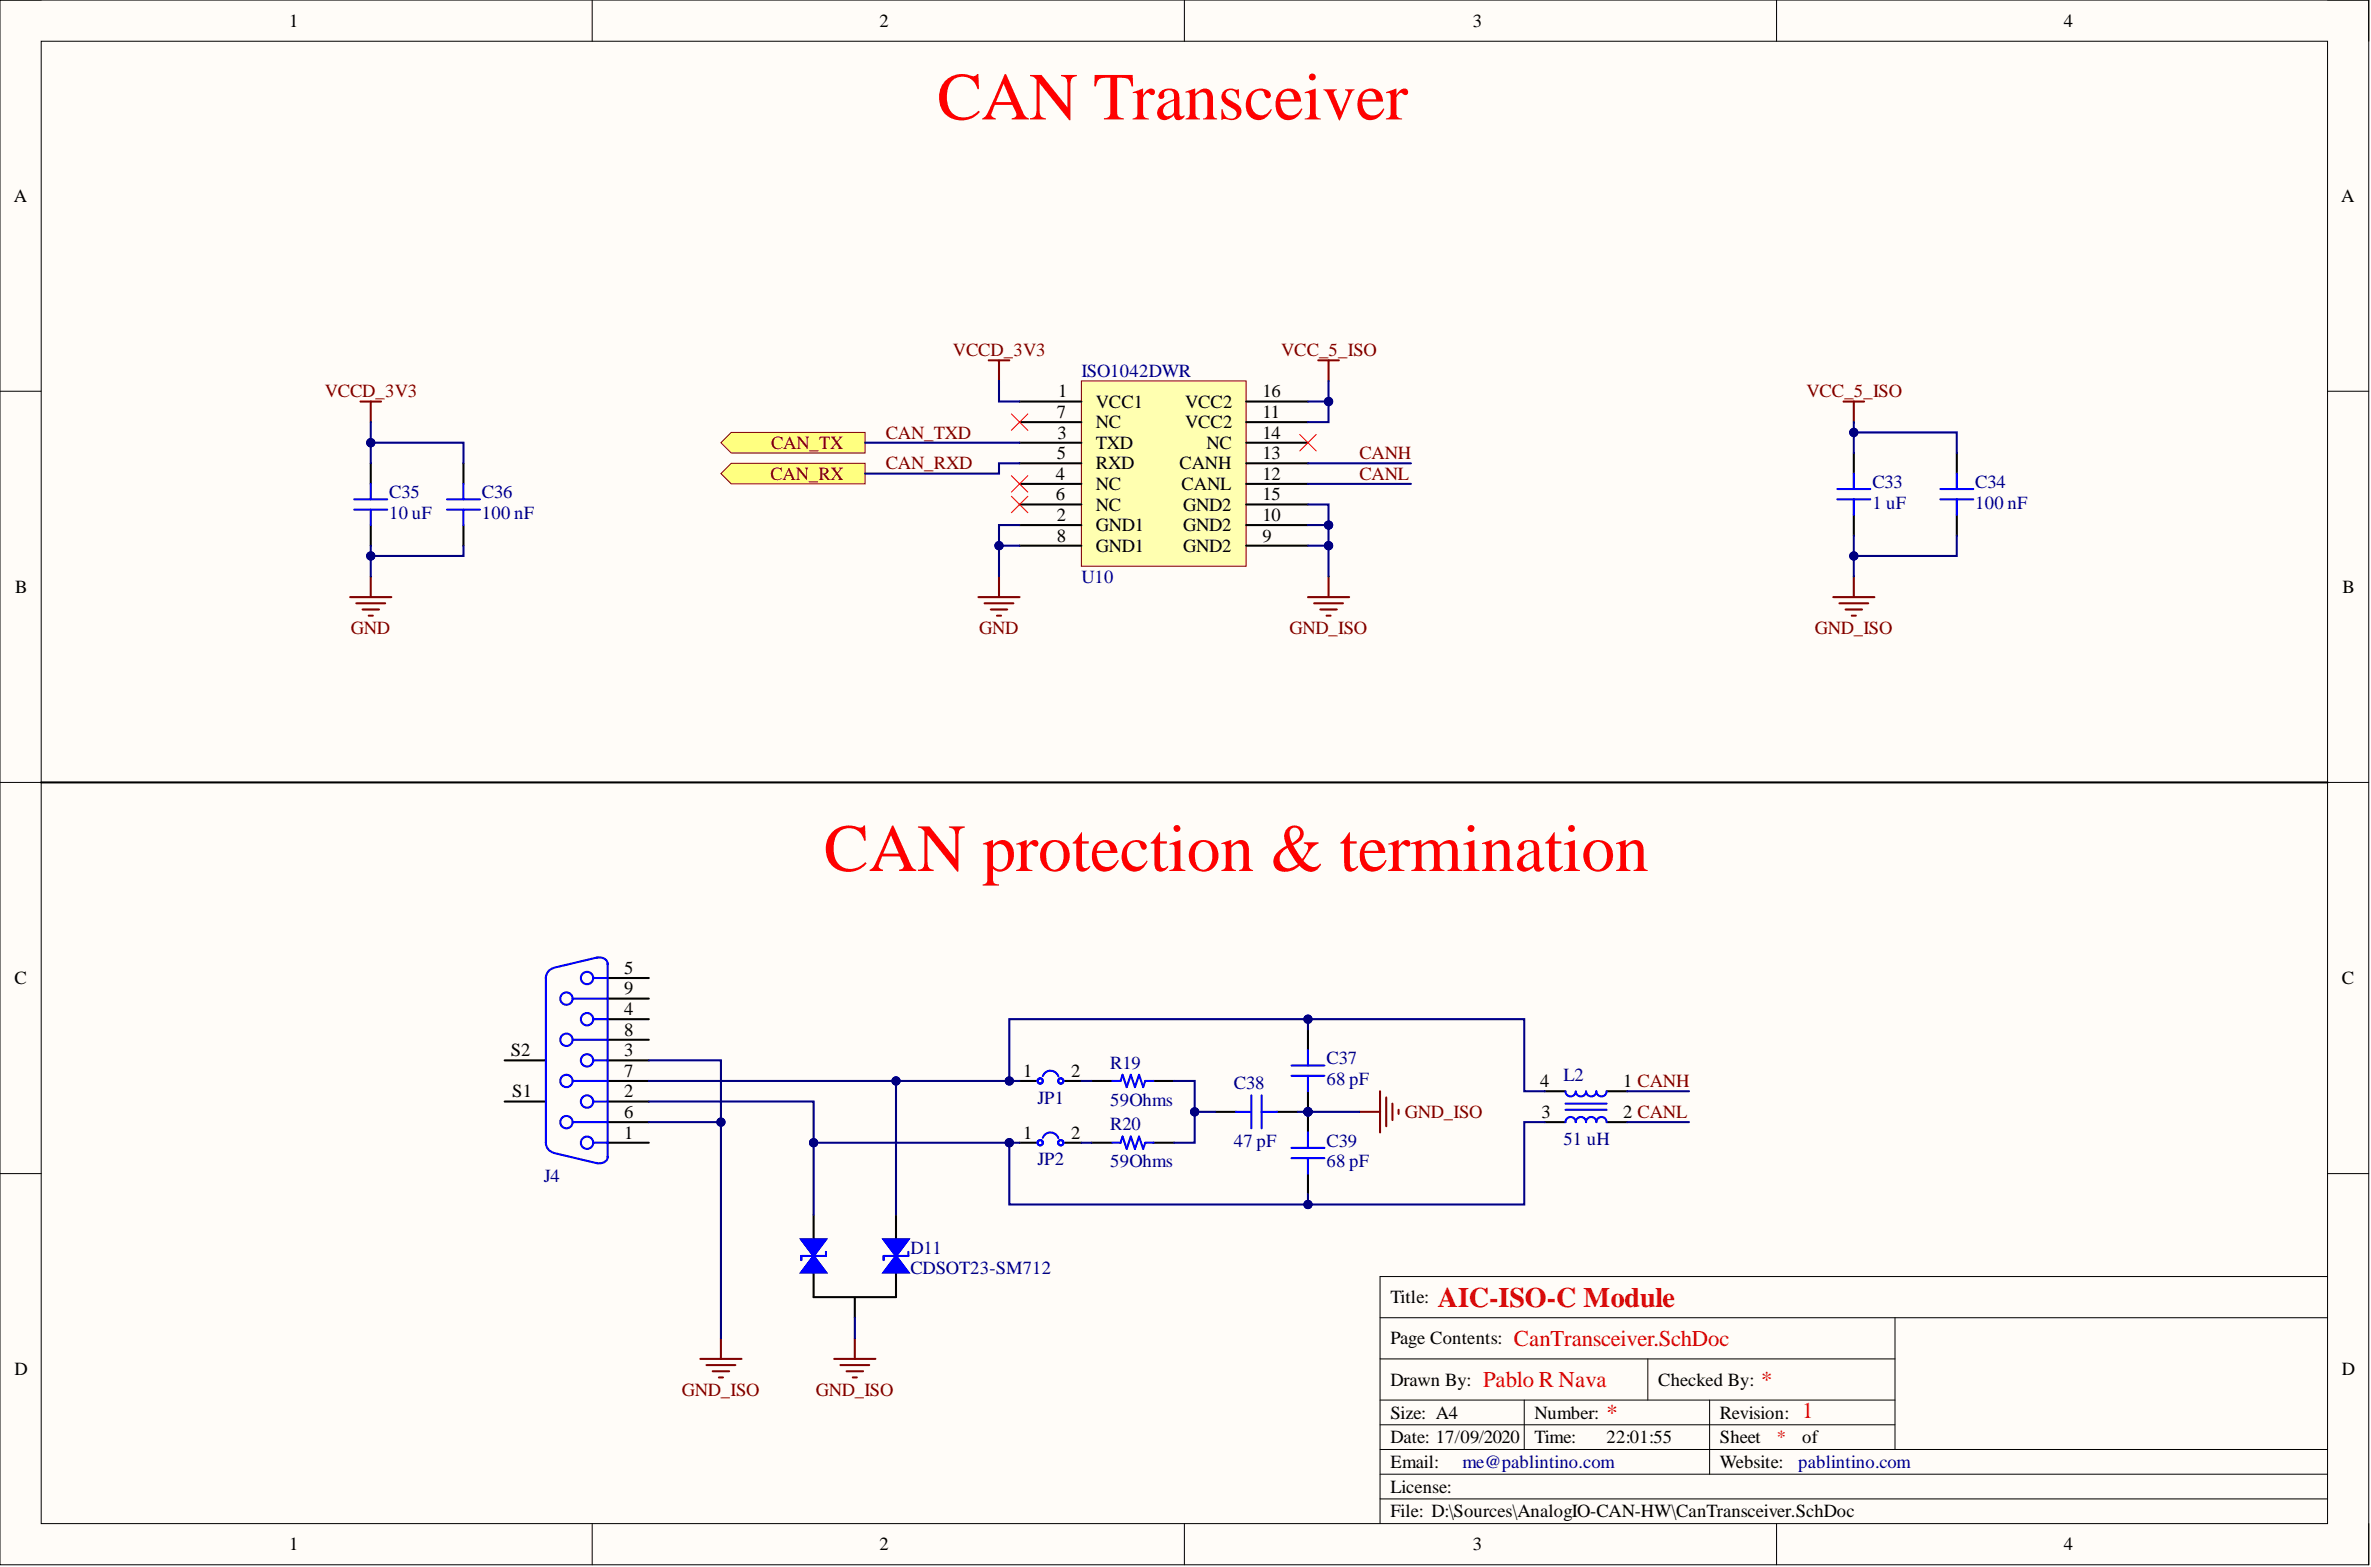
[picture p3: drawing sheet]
<svg xmlns="http://www.w3.org/2000/svg" width="292mm" height="193mm" viewBox="0 0 292 193" stroke-linecap="round" stroke-linejoin="round" font-family="sans-serif">
<defs><g id="words">
<g font-size="8.3" fill="#f00">
<text x="115.5" y="14.7">CAN Transceiver</text>
<text x="101.5" y="107.3">CAN protection &amp; termination</text>
</g>
<text font-size="3.5" fill="#d50000" x="177.1" y="160.9">AIC-ISO-C Module</text>
<g font-size="2.8" fill="#d50000">
<text x="186.5" y="165.7">CanTransceiver.SchDoc</text>
<text x="182.7" y="170.8">Pablo R Nava</text>
<text x="217" y="170.8">*</text>
<text x="197.9" y="174.9">*</text>
<text x="222" y="174.6">1</text>
</g>
<g font-size="2.3">
<text x="35.6" y="3.3">1</text>
<text x="108.4" y="3.3">2</text>
<text x="181.4" y="3.3">3</text>
<text x="254.3" y="3.3">4</text>
<text x="1.7" y="24.9">A</text>
<text x="288.4" y="24.9">A</text>
<text x="130.2" y="51.5">7</text>
<text x="130.3" y="48.9">1</text>
<text x="135" y="50.2">VCC1</text>
<text x="135" y="52.7">NC</text>
<text x="146" y="50.2">VCC2</text>
<text x="146" y="52.7">VCC2</text>
<text x="155.6" y="48.9">16</text>
<text x="155.6" y="51.5">11</text>
<text x="130.1" y="59.1">4</text>
<text x="130.2" y="56.5">5</text>
<text x="130.3" y="54">3</text>
<text x="135" y="55.3">TXD</text>
<text x="135" y="57.8">RXD</text>
<text x="145.3" y="57.8">CANH</text>
<text x="148.6" y="55.3">NC</text>
<text x="155.6" y="54">14</text>
<text x="155.6" y="56.5">13</text>
<text x="155.6" y="59.1">12</text>
<text x="130.1" y="61.6">6</text>
<text x="130.2" y="64.2">2</text>
<text x="135" y="65.4">GND1</text>
<text x="135" y="60.4">NC</text>
<text x="135" y="62.9">NC</text>
<text x="145.6" y="60.4">CANL</text>
<text x="145.7" y="62.9">GND2</text>
<text x="145.7" y="65.4">GND2</text>
<text x="155.6" y="61.6">15</text>
<text x="155.6" y="64.2">10</text>
<text x="130.2" y="66.7">8</text>
<text x="135" y="68">GND1</text>
<text x="145.7" y="68">GND2</text>
<text x="155.6" y="66.7">9</text>
<text x="1.9" y="73">B</text>
<text x="288.6" y="73">B</text>
<text x="76.9" y="119.9">5</text>
<text x="1.8" y="121.2">C</text>
<text x="76.9" y="125">4</text>
<text x="76.9" y="122.5">9</text>
<text x="288.5" y="121.2">C</text>
<text x="62.9" y="130.1">S2</text>
<text x="76.9" y="130.1">3</text>
<text x="76.9" y="127.5">8</text>
<text x="63.1" y="135.1">S1</text>
<text x="76.9" y="135.1">2</text>
<text x="76.9" y="137.7">6</text>
<text x="76.9" y="132.6">7</text>
<text x="126" y="132.6">1</text>
<text x="132" y="132.6">2</text>
<text x="189.7" y="133.9">4</text>
<text x="189.9" y="137.7">3</text>
<text x="200" y="137.7">2 CANL</text>
<text x="200" y="133.9">1 CANH</text>
<text x="76.9" y="140.2">1</text>
<text x="126" y="140.2">1</text>
<text x="132" y="140.2">2</text>
<text x="171.3" y="160.5">Title:</text>
<text x="171.3" y="165.6">Page Contents:</text>
<text x="1.8" y="169.4">D</text>
<text x="171.3" y="170.6">Drawn By:</text>
<text x="204.3" y="170.6">Checked By:</text>
<text x="288.5" y="169.4">D</text>
<text x="171.3" y="174.7">Size: A4</text>
<text x="171.3" y="177.7">Date: 17/09/2020</text>
<text x="189.1" y="174.7">Number:</text>
<text x="189.1" y="177.7">Time:</text>
<text x="197.9" y="177.7">22:01:55</text>
<text x="211.9" y="174.7">Revision:</text>
<text x="211.9" y="177.7">Sheet</text>
<text x="222" y="177.7">of</text>
<text x="171.3" y="183.8">License:</text>
<text x="171.3" y="180.8">Email:</text>
<text x="211.9" y="180.8">Website:</text>
<text x="35.6" y="190.9">1</text>
<text x="108.4" y="190.9">2</text>
<text x="171.3" y="186.9">File: D:\Sources\AnalogIO-CAN-HW\CanTransceiver.SchDoc</text>
<text x="181.4" y="190.9">3</text>
<text x="254.3" y="190.9">4</text>
</g>
<g font-size="2.3" fill="#800000">
<text x="117.4" y="43.9">VCCD_3V3</text>
<text x="157.8" y="43.9">VCC_5_ISO</text>
<text x="40" y="48.9">VCCD_3V3</text>
<text x="222.5" y="48.9">VCC_5_ISO</text>
<text x="94.9" y="59.1">CAN_RX</text>
<text x="95" y="55.3">CAN_TX</text>
<text x="109.1" y="54">CAN_TXD</text>
<text x="109.1" y="57.8">CAN_RXD</text>
<text x="167.5" y="59.1">CANL</text>
<text x="167.5" y="56.5">CANH</text>
<text x="43.2" y="78.1">GND</text>
<text x="120.6" y="78.1">GND</text>
<text x="158.9" y="78.1">GND_ISO</text>
<text x="223.6" y="78.1">GND_ISO</text>
<text x="173.1" y="137.7">GND_ISO</text>
<text x="84" y="171.9">GND_ISO</text>
<text x="100.5" y="171.9">GND_ISO</text>
</g>
<g font-size="2.3" fill="#000080">
<text x="133.2" y="46.4">ISO1042DWR</text>
<text x="48" y="61.4">C35</text>
<text x="48" y="63.9">10 uF</text>
<text x="59.4" y="61.4">C36</text>
<text x="59.4" y="63.9">100 nF</text>
<text x="230.7" y="60.1">C33</text>
<text x="230.7" y="62.6">1 uF</text>
<text x="243.4" y="60.1">C34</text>
<text x="243.4" y="62.6">100 nF</text>
<text x="133.2" y="71.8">U10</text>
<text x="136.8" y="131.6">R19</text>
<text x="163.4" y="131.1">C37</text>
<text x="127.8" y="135.9">JP1</text>
<text x="136.8" y="136.2">59Ohms</text>
<text x="152" y="134.1">C38</text>
<text x="163.4" y="133.6">68 pF</text>
<text x="192.6" y="133.1">L2</text>
<text x="127.8" y="143.5">JP2</text>
<text x="136.8" y="139.2">R20</text>
<text x="136.8" y="143.8">59Ohms</text>
<text x="152" y="141.2">47 pF</text>
<text x="163.4" y="141.2">C39</text>
<text x="163.4" y="143.8">68 pF</text>
<text x="192.6" y="141">51 uH</text>
<text x="67" y="145.5">J4</text>
<text x="112.2" y="154.4">D11</text>
<text x="112.2" y="156.9">CDSOT23-SM712</text>
<text x="180.2" y="180.8">me@pablintino.com</text>
<text x="221.5" y="180.8">pablintino.com</text>
</g>
<text font-size="2.3" fill="#d50000" x="218.9" y="177.7">*</text>
</g></defs>
<path d="M0 0h291.8v192.7h-291.8z" fill-rule="evenodd" fill="#fffcf8"/>
<path d="M0 0h291.8v192.7h-291.8z" fill="none" stroke="#000" stroke-width=".12"/>
<path d="M5.1 5.1h281.6v182.5h-281.6z" fill-rule="evenodd" fill="#fffcf8"/>
<g fill="none" stroke="#000" stroke-width=".12">
<path d="M0 0h5.1M5.1 5.1h281.6v182.5h-281.6zM73 0v5.1M145.9 0v5.1M218.9 0v5.1M286.7 0h5.1v5.1M0 48.2h5.1M286.7 48.2h5.1M0 96.4h5.1M286.7 96.4h5.1M0 144.5h5.1M286.7 144.5h5.1"/>
<path d="M286.7 157.2h-116.7v30.4M170 172.4h63.5M170 178.5h116.7M170 175.5h63.5M170 167.3h63.5M170 162.3h116.7M187.8 172.4v6.1M203 167.3v5.1M210.6 172.4v9.1M233.5 162.3v16.2M73 187.6v5.1M145.9 187.6v5.1"/>
<path d="M170 181.5h116.7M170 184.6h116.7M218.9 187.6v5.1M291.8 187.6v5.1"/>
</g>
<path d="M121.8 44.4h2.5M123.1 44.4v2.5" fill="none" stroke="#800000" stroke-width=".25"/>
<path d="M88.8 58.3l1.3-1.2h16.5v2.5h-16.5z" fill-rule="evenodd" fill="#ffff80"/>
<path d="M88.8 58.3l1.3-1.2h16.5v2.5h-16.5z" fill="none" stroke="#800000" stroke-width=".12"/>
<path d="M88.8 54.5l1.3-1.2h16.5v2.5h-16.5z" fill-rule="evenodd" fill="#ffff80"/>
<path d="M88.8 54.5l1.3-1.2h16.5v2.5h-16.5z" fill="none" stroke="#800000" stroke-width=".12"/>
<g fill="none" stroke="#800000" stroke-width=".25">
<path d="M162.4 44.4h2.5M163.7 44.4v2.5M43.1 73.5h5.1M43.9 74.3h3.6M44.7 75.1h2M45.4 75.8h.5M45.7 71v2.5M86.3 167.3h5.1M87 168.1h3.6M87.8 168.9h2M88.6 169.6h.5M88.8 164.8v2.5"/>
<path d="M102.8 167.3h5M103.5 168.1h3.6M104.3 168.9h2M105.1 169.6h.5M105.3 164.8v2.5"/>
</g>
<path d="M5.1 96.4h281.6M134.5 133.1h2.5M142.1 133.1h2.5M149.7 136.9h2.6M157.3 136.9h2.6M134.5 140.7h2.5M142.1 140.7h2.5" fill="none" stroke="#000" stroke-width=".25"/>
<path d="M137 133.1h1l.3-.7 .5 1.5 .5-1.5 .5 1.5 .5-1.5 .5 1.5 .3-.8h1M152.3 136.9h1.9M154.2 134.9v4M155.4 136.9h1.9M155.4 134.9v4M137 140.7h1l.3-.7 .5 1.5 .5-1.5 .5 1.5 .5-1.5 .5 1.5 .3-.8h1" fill="none" stroke="#00f" stroke-width=".25"/>
<path d="M133.2 46.9h20.3v22.8h-20.3z" fill-rule="evenodd" fill="#ffffb0"/>
<path d="M133.2 46.9h20.3v22.8h-20.3z" fill="none" stroke="#800000" stroke-width=".12"/>
<g fill="none" stroke="#000" stroke-width=".25">
<path d="M45.7 57.1v2.5M57.1 57.1v2.5M125.6 49.4h7.6M125.6 54.5h7.6M125.6 59.6h7.6M125.6 57.1h7.6M125.6 52h7.6M153.5 49.4h7.6M153.5 54.5h7.6M153.5 59.6h7.6M153.5 57.1h7.6M153.5 52h7.6"/>
<path d="M228.4 55.8v2.5M45.7 64.7v2.5M57.1 64.7v2.5M125.6 64.7h7.6M125.6 62.1h7.6M125.6 67.2h7.6M153.5 64.7h7.6M153.5 62.1h7.6M153.5 67.2h7.6M228.4 63.4v2.5M100.2 154.7v5h10.2v-5M110.4 149.6v4.1"/>
</g>
<g fill="none" stroke="#800000" stroke-width=".25">
<path d="M44.4 49.4h2.5M45.7 49.4v2.6M227.1 49.4h2.6M228.4 49.4v2.6M120.5 73.5h5.1M121.3 74.3h3.5M122.1 75.1h2M122.8 75.8h.5M123.1 71v2.5M161.1 73.5h5.1M161.9 74.3h3.6M162.7 75.1h2"/>
<path d="M163.4 75.8h.5M163.7 71v2.5M225.8 73.5h5.1M226.6 74.3h3.6M227.4 75.1h2M228.1 75.8h.5M228.4 71v2.5"/>
</g>
<path d="M45.7 59.6v1.9M57.1 59.6v1.9M228.4 58.3v1.9M43.6 62.8h4.1M43.6 61.5h4.1M45.7 62.8v1.9M55.1 62.8h4M55.1 61.5h4M57.1 62.8v1.9M226.4 61.5h4M226.4 60.2h4M228.4 61.5v1.9" fill="none" stroke="#00f" stroke-width=".25"/>
<path d="M110.4 154.7l1.5 2h-3z" fill="#00f"/>
<path d="M110.4 154.7l1.5 2h-3z" fill="none" stroke="#00f" stroke-width=".25"/>
<path d="M108.9 152.6h3l-1.5 2.1z" fill="#00f"/>
<path d="M108.9 152.6h3l-1.5 2.1z" fill="none" stroke="#00f" stroke-width=".25"/>
<path d="M110.4 154.7l1.5 2h-3z" fill="#00f"/>
<path d="M110.4 154.7l1.5 2h-3z" fill="none" stroke="#00f" stroke-width=".25"/>
<path d="M108.9 152.6h3l-1.5 2.1z" fill="#00f"/>
<path d="M108.9 152.6h3l-1.5 2.1zM111.9 154.2v.5h-3v.5" fill="none" stroke="#00f" stroke-width=".25"/>
<path d="M100.2 149.6v4.1" fill="none" stroke="#000" stroke-width=".25"/>
<path d="M100.2 154.7l1.6 2h-3.1z" fill="#00f"/>
<path d="M100.2 154.7l1.6 2h-3.1z" fill="none" stroke="#00f" stroke-width=".25"/>
<path d="M98.7 152.6h3.1l-1.6 2.1z" fill="#00f"/>
<path d="M98.7 152.6h3.1l-1.6 2.1z" fill="none" stroke="#00f" stroke-width=".25"/>
<path d="M100.2 154.7l1.6 2h-3.1z" fill="#00f"/>
<path d="M100.2 154.7l1.6 2h-3.1z" fill="none" stroke="#00f" stroke-width=".25"/>
<path d="M98.7 152.6h3.1l-1.6 2.1z" fill="#00f"/>
<path d="M98.7 152.6h3.1l-1.6 2.1zM101.8 154.2v.5h-3.1v.5" fill="none" stroke="#00f" stroke-width=".25"/>
<path d="M105.3 159.9v2.4" fill="none" stroke="#000" stroke-width=".25"/>
<path d="M167.5 136.9h2.5M170 134.4v5.1M170.8 135.1v3.6M171.5 135.9v2M172.3 136.7v.5" fill="none" stroke="#800000" stroke-width=".25"/>
<circle cx="161.1" cy="136.9" r=".51" fill="#000080"/>
<circle cx="161.1" cy="136.9" r=".51" fill="none" stroke="#000080" stroke-width=".12"/>
<path d="M161.1 126.8v2.5M161.1 134.4v2.5" fill="none" stroke="#000" stroke-width=".25"/>
<circle cx="161.1" cy="136.9" r=".51" fill="#000080"/>
<circle cx="161.1" cy="136.9" r=".51" fill="none" stroke="#000080" stroke-width=".12"/>
<path d="M159.1 132.5h4.1M159.1 131.2h4.1M161.1 129.3v1.9M161.1 132.5v1.9" fill="none" stroke="#00f" stroke-width=".25"/>
<circle cx="161.1" cy="136.9" r=".51" fill="#000080"/>
<circle cx="161.1" cy="136.9" r=".51" fill="none" stroke="#000080" stroke-width=".12"/>
<path d="M161.1 136.9v2.6" fill="none" stroke="#000" stroke-width=".25"/>
<circle cx="161.1" cy="136.9" r=".51" fill="#000080"/>
<circle cx="161.1" cy="136.9" r=".51" fill="none" stroke="#000080" stroke-width=".12"/>
<g fill="none" stroke="#000" stroke-width=".25">
<path d="M241.1 55.8v2.5M241.1 63.4v2.5M62.2 135.7h5M62.2 130.6h5M74.9 135.7h5M74.9 130.6h5M74.9 125.5h5M74.9 120.4h5M74.9 138.2h5M74.9 133.1h5M74.9 128h5M74.9 123h5"/>
<path d="M125.6 133.1h2M131.2 133.1h2M190.3 138.2h2.6M190.3 134.4h2.6M197.9 138.2h2.6M197.9 134.4h2.6M74.9 140.7h5M125.6 140.7h2M131.2 140.7h2M161.1 144.5v2.6"/>
</g>
<g fill="none" stroke="#00f" stroke-width=".25">
<path d="M241.1 58.3v1.9M239 61.5h4.1M239 60.2h4.1M241.1 61.5v1.9M68.2 119.2a1.27 1.27 0 0 0-1 1.2v20.3a1.27 1.27 0 0 0 1 1.2M73.5 118l.1-.1a.97 .97 0 0 1 1.3 .9M73.6 117.9l-5.3 1.3M74.9 118.7v23.8M70.5 138.2h4.4M70.5 133.1h4.4M70.5 128h4.4M70.5 123h4.4"/>
<path d="M73.1 135.7h1.8M73.1 130.6h1.8M73.1 125.5h1.8M73.1 120.4h1.8M128.5 132.5a1.01 1.01 0 0 1 .9-.7 1.01 1.01 0 0 1 1 .8M161.1 139.5v1.9M192.9 138.2a.63 .63 0 0 1 .6-.6 .63 .63 0 0 1 .6 .6 .63 .63 0 0 1 .7-.6 .63 .63 0 0 1 .6 .6 .63 .63 0 0 1 .6-.6 .63 .63 0 0 1 .7 .6 .63 .63 0 0 1 .6-.6 .63 .63 0 0 1 .6 .6M192.9 134.4a.64 .64 0 0 0 .6 .6 .64 .64 0 0 0 .6-.6M192.9 136.7h5M192.9 135.9h5M196.7 134.4a.63 .63 0 0 1-.7 .6 .63 .63 0 0 1-.6-.6 .63 .63 0 0 1-.6 .6 .63 .63 0 0 1-.7-.6M197.9 134.4a.63 .63 0 0 1-.6 .6 .63 .63 0 0 1-.6-.6"/>
<path d="M68.3 142l5.3 1.3M73.1 140.7h1.8M74.9 142.4a.95 .95 0 0 1-1.4 .8M128.5 140.1a1.01 1.01 0 0 1 .9-.6 1.01 1.01 0 0 1 1 .7M159.1 142.6h4.1M159.1 141.4h4.1M161.1 142.6v1.9"/>
<circle cx="69.8" cy="138.2" r=".76"/>
<circle cx="69.8" cy="128" r=".76"/>
<circle cx="69.8" cy="133.1" r=".76"/>
<circle cx="69.8" cy="123" r=".76"/>
<circle cx="72.3" cy="120.4" r=".76"/>
<circle cx="72.3" cy="125.5" r=".76"/>
<circle cx="72.3" cy="130.6" r=".76"/>
<circle cx="72.3" cy="135.7" r=".76"/>
<circle cx="128.1" cy="133.1" r=".32"/>
<circle cx="130.7" cy="133.1" r=".32"/>
<circle cx="72.3" cy="140.7" r=".76"/>
<circle cx="128.1" cy="140.7" r=".32"/>
<circle cx="130.7" cy="140.7" r=".32"/>
</g>
<path d="M124.6 51l2 2M124.6 58.6l2 2M126.6 51l-2 2M126.6 58.6l-2 2M160.1 53.5l2.1 2M162.2 53.5l-2.1 2M124.6 61.1l2 2M126.6 61.1l-2 2" fill="none" stroke="#f00" stroke-width=".12"/>
<path d="M228.4 52v3.8" fill="none" stroke="#000080" stroke-width=".25"/>
<circle cx="228.4" cy="53.3" r=".51" fill="#000080"/>
<circle cx="228.4" cy="53.3" r=".51" fill="none" stroke="#000080" stroke-width=".12"/>
<path d="M57.1 67.2v1.3h-11.4" fill="none" stroke="#000080" stroke-width=".25"/>
<circle cx="45.7" cy="68.5" r=".51" fill="#000080"/>
<circle cx="45.7" cy="68.5" r=".51" fill="none" stroke="#000080" stroke-width=".12"/>
<path d="M45.7 57.1v-2.6h11.4v2.6" fill="none" stroke="#000080" stroke-width=".25"/>
<circle cx="45.7" cy="54.5" r=".51" fill="#000080"/>
<circle cx="45.7" cy="54.5" r=".51" fill="none" stroke="#000080" stroke-width=".12"/>
<path d="M79.9 138.2h8.9" fill="none" stroke="#000080" stroke-width=".25"/>
<circle cx="88.8" cy="138.2" r=".51" fill="#000080"/>
<circle cx="88.8" cy="138.2" r=".51" fill="none" stroke="#000080" stroke-width=".12"/>
<path d="M79.9 135.7h20.3v13.9" fill="none" stroke="#000080" stroke-width=".25"/>
<circle cx="100.2" cy="140.7" r=".51" fill="#000080"/>
<circle cx="100.2" cy="140.7" r=".51" fill="none" stroke="#000080" stroke-width=".12"/>
<path d="M79.9 133.1h30.5" fill="none" stroke="#000080" stroke-width=".25"/>
<circle cx="110.4" cy="133.1" r=".51" fill="#000080"/>
<circle cx="110.4" cy="133.1" r=".51" fill="none" stroke="#000080" stroke-width=".12"/>
<path d="M79.9 130.6h8.9v34.2" fill="none" stroke="#000080" stroke-width=".25"/>
<circle cx="88.8" cy="138.2" r=".51" fill="#000080"/>
<circle cx="88.8" cy="138.2" r=".51" fill="none" stroke="#000080" stroke-width=".12"/>
<path d="M100.2 140.7h24.1v7.6h36.8v-1.2" fill="none" stroke="#000080" stroke-width=".25"/>
<circle cx="100.2" cy="140.7" r=".51" fill="#000080"/>
<circle cx="100.2" cy="140.7" r=".51" fill="none" stroke="#000080" stroke-width=".12"/>
<circle cx="124.3" cy="140.7" r=".51" fill="#000080"/>
<circle cx="124.3" cy="140.7" r=".51" fill="none" stroke="#000080" stroke-width=".12"/>
<circle cx="161.1" cy="148.3" r=".51" fill="#000080"/>
<circle cx="161.1" cy="148.3" r=".51" fill="none" stroke="#000080" stroke-width=".12"/>
<path d="M106.6 54.5h19M125.6 57.1h-2.5v1.2h-16.5M161.1 126.8v-1.3h-36.8v7.6h-13.9v16.5" fill="none" stroke="#000080" stroke-width=".25"/>
<circle cx="161.1" cy="125.5" r=".51" fill="#000080"/>
<circle cx="161.1" cy="125.5" r=".51" fill="none" stroke="#000080" stroke-width=".12"/>
<circle cx="124.3" cy="133.1" r=".51" fill="#000080"/>
<circle cx="124.3" cy="133.1" r=".51" fill="none" stroke="#000080" stroke-width=".12"/>
<circle cx="110.4" cy="133.1" r=".51" fill="#000080"/>
<circle cx="110.4" cy="133.1" r=".51" fill="none" stroke="#000080" stroke-width=".12"/>
<path d="M123.1 67.2h2.5" fill="none" stroke="#000080" stroke-width=".25"/>
<circle cx="123.1" cy="67.2" r=".51" fill="#000080"/>
<circle cx="123.1" cy="67.2" r=".51" fill="none" stroke="#000080" stroke-width=".12"/>
<path d="M125.6 64.7h-2.5v6.3" fill="none" stroke="#000080" stroke-width=".25"/>
<circle cx="123.1" cy="67.2" r=".51" fill="#000080"/>
<circle cx="123.1" cy="67.2" r=".51" fill="none" stroke="#000080" stroke-width=".12"/>
<path d="M123.1 46.9v2.5h2.5M124.3 140.7h1.3" fill="none" stroke="#000080" stroke-width=".25"/>
<circle cx="124.3" cy="140.7" r=".51" fill="#000080"/>
<circle cx="124.3" cy="140.7" r=".51" fill="none" stroke="#000080" stroke-width=".12"/>
<path d="M124.3 133.1h1.3" fill="none" stroke="#000080" stroke-width=".25"/>
<circle cx="124.3" cy="133.1" r=".51" fill="#000080"/>
<circle cx="124.3" cy="133.1" r=".51" fill="none" stroke="#000080" stroke-width=".12"/>
<path d="M133.2 133.1h1.3M144.6 133.1h2.6v7.6h-2.6M133.2 140.7h1.3" fill="none" stroke="#000080" stroke-width=".25"/>
<circle cx="147.2" cy="136.9" r=".51" fill="#000080"/>
<circle cx="147.2" cy="136.9" r=".51" fill="none" stroke="#000080" stroke-width=".12"/>
<path d="M147.2 136.9h2.5" fill="none" stroke="#000080" stroke-width=".25"/>
<circle cx="147.2" cy="136.9" r=".51" fill="#000080"/>
<circle cx="147.2" cy="136.9" r=".51" fill="none" stroke="#000080" stroke-width=".12"/>
<path d="M159.9 136.9h1.2" fill="none" stroke="#000080" stroke-width=".25"/>
<circle cx="161.1" cy="136.9" r=".51" fill="#000080"/>
<circle cx="161.1" cy="136.9" r=".51" fill="none" stroke="#000080" stroke-width=".12"/>
<path d="M190.3 138.2h-2.5v10.1h-26.7" fill="none" stroke="#000080" stroke-width=".25"/>
<circle cx="161.1" cy="148.3" r=".51" fill="#000080"/>
<circle cx="161.1" cy="148.3" r=".51" fill="none" stroke="#000080" stroke-width=".12"/>
<path d="M161.1 136.9h6.4" fill="none" stroke="#000080" stroke-width=".25"/>
<circle cx="161.1" cy="136.9" r=".51" fill="#000080"/>
<circle cx="161.1" cy="136.9" r=".51" fill="none" stroke="#000080" stroke-width=".12"/>
<path d="M161.1 125.5h26.7v8.9h2.5" fill="none" stroke="#000080" stroke-width=".25"/>
<circle cx="161.1" cy="125.5" r=".51" fill="#000080"/>
<circle cx="161.1" cy="125.5" r=".51" fill="none" stroke="#000080" stroke-width=".12"/>
<path d="M161.1 67.2h2.6" fill="none" stroke="#000080" stroke-width=".25"/>
<circle cx="163.7" cy="67.2" r=".51" fill="#000080"/>
<circle cx="163.7" cy="67.2" r=".51" fill="none" stroke="#000080" stroke-width=".12"/>
<path d="M161.1 64.7h2.6" fill="none" stroke="#000080" stroke-width=".25"/>
<circle cx="163.7" cy="64.7" r=".51" fill="#000080"/>
<circle cx="163.7" cy="64.7" r=".51" fill="none" stroke="#000080" stroke-width=".12"/>
<path d="M161.1 62.1h2.6v8.9" fill="none" stroke="#000080" stroke-width=".25"/>
<circle cx="163.7" cy="67.2" r=".51" fill="#000080"/>
<circle cx="163.7" cy="67.2" r=".51" fill="none" stroke="#000080" stroke-width=".12"/>
<circle cx="163.7" cy="64.7" r=".51" fill="#000080"/>
<circle cx="163.7" cy="64.7" r=".51" fill="none" stroke="#000080" stroke-width=".12"/>
<path d="M161.1 59.6h12.7M161.1 57.1h12.7M163.7 46.9v5.1h-2.6" fill="none" stroke="#000080" stroke-width=".25"/>
<circle cx="163.7" cy="49.4" r=".51" fill="#000080"/>
<circle cx="163.7" cy="49.4" r=".51" fill="none" stroke="#000080" stroke-width=".12"/>
<path d="M161.1 49.4h2.6" fill="none" stroke="#000080" stroke-width=".25"/>
<circle cx="163.7" cy="49.4" r=".51" fill="#000080"/>
<circle cx="163.7" cy="49.4" r=".51" fill="none" stroke="#000080" stroke-width=".12"/>
<path d="M241.1 65.9v2.6h-12.7v2.5M200.5 138.2h7.6M200.5 134.4h7.6" fill="none" stroke="#000080" stroke-width=".25"/>
<circle cx="228.4" cy="68.5" r=".51" fill="#000080"/>
<circle cx="228.4" cy="68.5" r=".51" fill="none" stroke="#000080" stroke-width=".12"/>
<path d="M228.4 53.3h12.7v2.5" fill="none" stroke="#000080" stroke-width=".25"/>
<circle cx="228.4" cy="53.3" r=".51" fill="#000080"/>
<circle cx="228.4" cy="53.3" r=".51" fill="none" stroke="#000080" stroke-width=".12"/>
<path d="M45.7 67.2v3.8" fill="none" stroke="#000080" stroke-width=".25"/>
<circle cx="45.7" cy="68.5" r=".51" fill="#000080"/>
<circle cx="45.7" cy="68.5" r=".51" fill="none" stroke="#000080" stroke-width=".12"/>
<path d="M45.7 52v2.5" fill="none" stroke="#000080" stroke-width=".25"/>
<circle cx="45.7" cy="54.5" r=".51" fill="#000080"/>
<circle cx="45.7" cy="54.5" r=".51" fill="none" stroke="#000080" stroke-width=".12"/>
<path d="M228.4 65.9v2.6M105.3 162.3v2.5" fill="none" stroke="#000080" stroke-width=".25"/>
<circle cx="228.4" cy="68.5" r=".51" fill="#000080"/>
<circle cx="228.4" cy="68.5" r=".51" fill="none" stroke="#000080" stroke-width=".12"/>
<use href="#words"/>
</svg>
